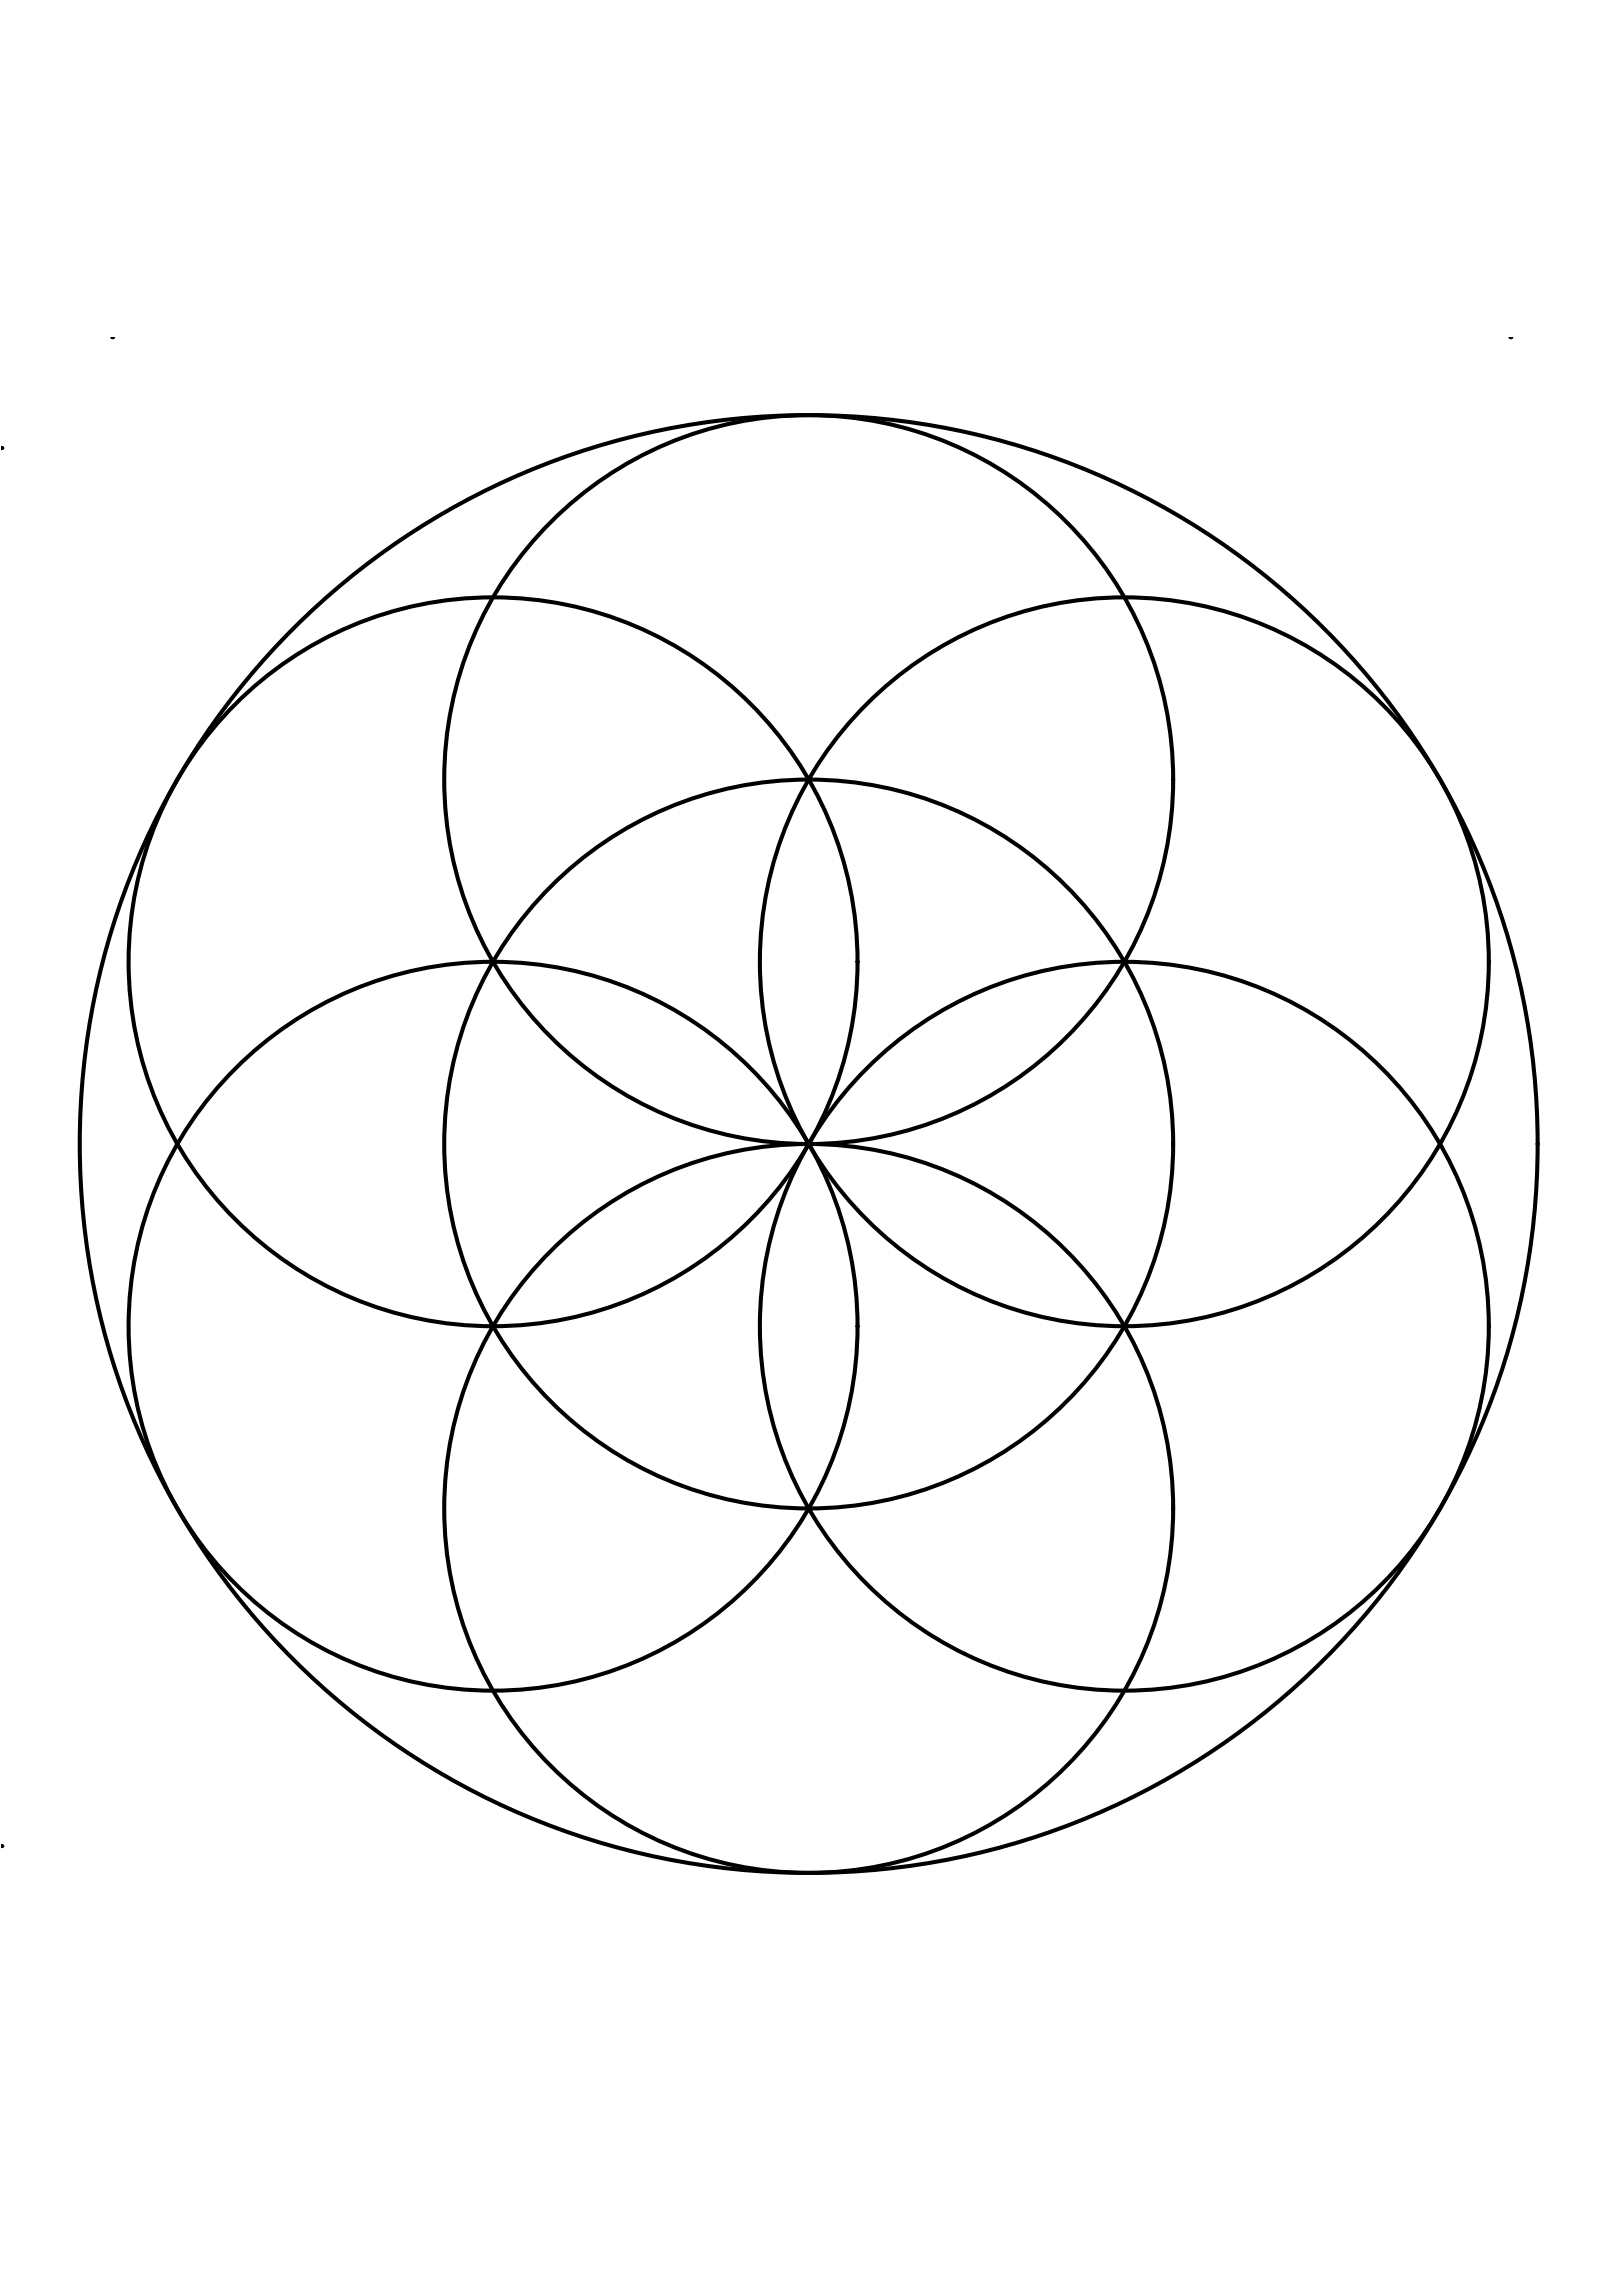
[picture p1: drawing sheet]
<svg xmlns="http://www.w3.org/2000/svg" width="841mm" height="1189mm" viewBox="0 0 841 1189" stroke-linecap="round" stroke-linejoin="round" font-family="sans-serif">
<!-- layer: 0 -->
<g fill="none" stroke="#000" stroke-width="2.1">
<circle cx="419" cy="404" r="189"/>
<circle cx="255" cy="498" r="189"/>
<circle cx="583" cy="498" r="189"/>
<circle cx="419" cy="593" r="378"/>
<circle cx="419" cy="593" r="189"/>
<circle cx="255" cy="687" r="189"/>
<circle cx="583" cy="687" r="189"/>
<circle cx="419" cy="782" r="189"/>
</g>
<g fill="#000">
<circle cx="58" cy="175" r="1.1"/>
<circle cx="783" cy="175" r="1.1"/>
<circle cx="1" cy="232" r="1.1"/>
<circle cx="1" cy="957" r="1.1"/>
</g>
</svg>
